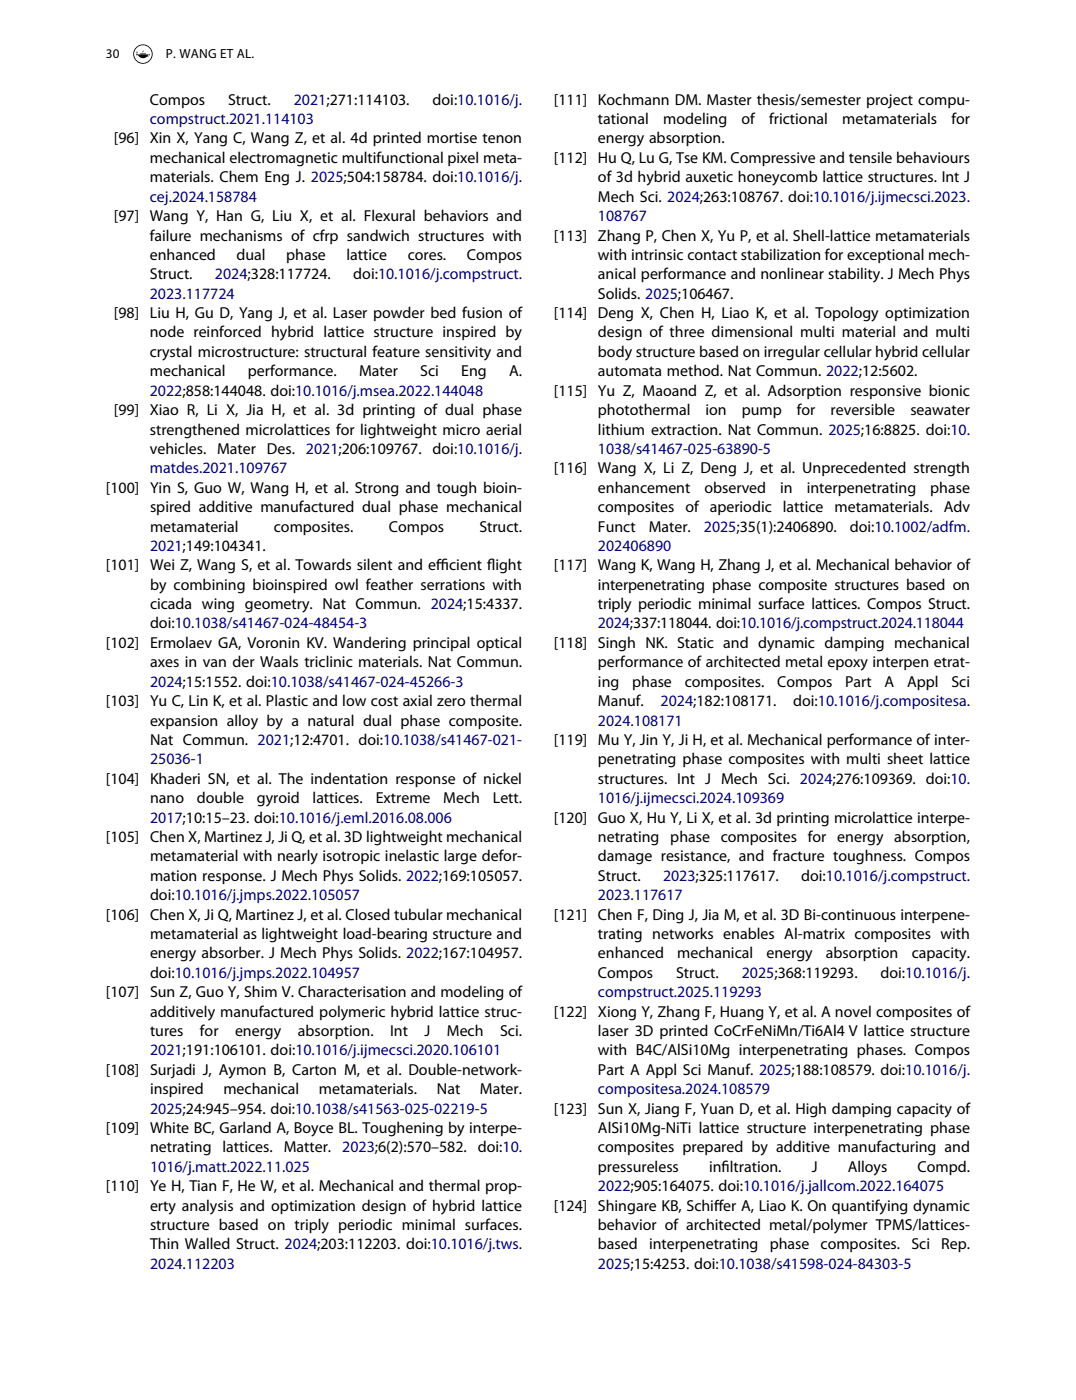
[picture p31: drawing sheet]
<svg xmlns="http://www.w3.org/2000/svg" width="215mm" height="280mm" viewBox="0 0 215 280" stroke-linecap="round" stroke-linejoin="round" font-family="sans-serif">
<defs><g id="words">
<g font-size="3.2">
<text x="29.9" y="20.9">Compos</text>
<text x="45.6" y="20.9">Struct.</text>
<text x="86.4" y="20.9">doi:10.1016/j.</text>
<text x="110.7" y="20.9">[111] Kochmann DM. Master thesis/semester project compu-</text>
<text x="22.8" y="28.7">[96] Xin X, Yang C, Wang Z, et al. 4d printed mortise tenon</text>
<text x="119.5" y="24.8">tational</text>
<text x="119.5" y="28.7">energy absorption.</text>
<text x="132.5" y="24.8">modeling</text>
<text x="148.2" y="24.8">of</text>
<text x="153.7" y="24.8">frictional</text>
<text x="168.3" y="24.8">metamaterials</text>
<text x="190.1" y="24.8">for</text>
<text x="29.9" y="32.6">mechanical electromagnetic multifunctional pixel meta-</text>
<text x="110.7" y="32.6">[112] Hu Q, Lu G, Tse KM. Compressive and tensile behaviours</text>
<text x="29.9" y="36.5">materials. Chem Eng J. 2025;504:158784. doi:10.1016/j.</text>
<text x="119.5" y="36.5">of 3d hybrid auxetic honeycomb lattice structures. Int J</text>
<text x="119.5" y="40.3">Mech Sci. 2024;263:108767. doi:10.1016/j.ijmecsci.2023.</text>
<text x="22.8" y="44.2">[97] Wang Y, Han G, Liu X, et al. Flexural behaviors and</text>
<text x="29.9" y="52">enhanced</text>
<text x="29.9" y="48.1">failure mechanisms of cfrp sandwich structures with</text>
<text x="47.2" y="52">dual</text>
<text x="57.2" y="52">phase</text>
<text x="69.2" y="52">lattice</text>
<text x="81.5" y="52">cores.</text>
<text x="93.3" y="52">Compos</text>
<text x="110.7" y="48.1">[113] Zhang P, Chen X, Yu P, et al. Shell-lattice metamaterials</text>
<text x="119.5" y="52">with intrinsic contact stabilization for exceptional mech-</text>
<text x="29.9" y="55.9">Struct.</text>
<text x="70.6" y="55.9">doi:10.1016/j.compstruct.</text>
<text x="119.5" y="55.9">anical performance and nonlinear stability. J Mech Phys</text>
<text x="119.5" y="59.7">Solids. 2025;106467.</text>
<text x="22.8" y="63.6">[98] Liu H, Gu D, Yang J, et al. Laser powder bed fusion of</text>
<text x="110.7" y="63.6">[114] Deng X, Chen H, Liao K, et al. Topology optimization</text>
<text x="29.9" y="67.5">node reinforced hybrid lattice structure inspired by</text>
<text x="29.9" y="71.4">crystal microstructure: structural feature sensitivity and</text>
<text x="119.5" y="67.5">design of three dimensional multi material and multi</text>
<text x="119.5" y="71.4">body structure based on irregular cellular hybrid cellular</text>
<text x="29.9" y="75.3">mechanical</text>
<text x="49.5" y="75.3">performance.</text>
<text x="71.8" y="75.3">Mater</text>
<text x="84" y="75.3">Sci</text>
<text x="92.2" y="75.3">Eng</text>
<text x="101.7" y="75.3">A.</text>
<text x="119.5" y="75.3">automata method. Nat Commun. 2022;12:5602.</text>
<text x="22.8" y="83">[99] Xiao R, Li X, Jia H, et al. 3d printing of dual phase</text>
<text x="110.7" y="79.1">[115] Yu Z, Maoand Z, et al. Adsorption responsive bionic</text>
<text x="119.5" y="83">photothermal</text>
<text x="141" y="83">ion</text>
<text x="148.2" y="83">pump</text>
<text x="159.2" y="83">for</text>
<text x="166" y="83">reversible</text>
<text x="181.9" y="83">seawater</text>
<text x="29.9" y="86.9">strengthened microlattices for lightweight micro aerial</text>
<text x="119.5" y="86.9">lithium extraction. Nat Commun. 2025;16:8825. doi:10.</text>
<text x="29.9" y="90.8">vehicles. Mater Des. 2021;206:109767. doi:10.1016/j.</text>
<text x="110.7" y="94.7">[116] Wang X, Li Z, Deng J, et al. Unprecedented strength</text>
<text x="21.2" y="98.5">[100] Yin S, Guo W, Wang H, et al. Strong and tough bioin-</text>
<text x="119.5" y="98.5">enhancement</text>
<text x="140.8" y="98.5">observed</text>
<text x="155.9" y="98.5">in</text>
<text x="161.2" y="98.5">interpenetrating</text>
<text x="185.9" y="98.5">phase</text>
<text x="30" y="106.3">metamaterial</text>
<text x="30" y="102.4">spired additive manufactured dual phase mechanical</text>
<text x="54.7" y="106.3">composites.</text>
<text x="77.7" y="106.3">Compos</text>
<text x="95.8" y="106.3">Struct.</text>
<text x="119.5" y="106.3">Funct</text>
<text x="119.5" y="102.4">composites of aperiodic lattice metamaterials. Adv</text>
<text x="129.6" y="106.3">Mater.</text>
<text x="169.8" y="106.3">doi:10.1002/adfm.</text>
<text x="21.2" y="114.1">[101] Wei Z, Wang S, et al. Towards silent and ef</text>
<text x="30" y="117.9">by combining bioinspired owl feather serrations with</text>
<text x="87.2" y="114.1">f</text>
<text x="87.2" y="114.1">icient f</text>
<text x="97.3" y="114.1">light</text>
<text x="110.7" y="114.1">[117] Wang K, Wang H, Zhang J, et al. Mechanical behavior of</text>
<text x="119.5" y="117.9">interpenetrating phase composite structures based on</text>
<text x="30" y="121.8">cicada wing geometry. Nat Commun. 2024;15:4337.</text>
<text x="30" y="125.7">doi:10.1038/s41467-024-48454-3</text>
<text x="119.5" y="121.8">triply periodic minimal surface lattices. Compos Struct.</text>
<text x="21.2" y="129.6">[102] Ermolaev GA, Voronin KV. Wandering principal optical</text>
<text x="110.7" y="129.6">[118] Singh NK. Static and dynamic damping mechanical</text>
<text x="30" y="133.5">axes in van der Waals triclinic materials. Nat Commun.</text>
<text x="119.5" y="133.5">performance of architected metal epoxy interpen etrat-</text>
<text x="119.5" y="137.3">ing</text>
<text x="126.3" y="137.3">phase</text>
<text x="136.8" y="137.3">composites.</text>
<text x="155.3" y="137.3">Compos</text>
<text x="168.9" y="137.3">Part</text>
<text x="176.7" y="137.3">A</text>
<text x="181.2" y="137.3">Appl</text>
<text x="190.1" y="137.3">Sci</text>
<text x="21.2" y="141.2">[103] Yu C, Lin K, et al. Plastic and low cost axial zero thermal</text>
<text x="119.5" y="141.2">Manuf.</text>
<text x="158.5" y="141.2">doi:10.1016/j.compositesa.</text>
<text x="30" y="145.1">expansion alloy by a natural dual phase composite.</text>
<text x="30" y="149">Nat Commun. 2021;12:4701. doi:10.1038/s41467-021-</text>
<text x="110.7" y="149">[119] Mu Y, Jin Y, Ji H, et al. Mechanical performance of inter-</text>
<text x="119.5" y="152.9">penetrating phase composites with multi sheet lattice</text>
<text x="21.2" y="156.8">[104] Khaderi SN, et al. The indentation response of nickel</text>
<text x="30" y="160.6">nano</text>
<text x="39.3" y="160.6">double</text>
<text x="51.3" y="160.6">gyroid</text>
<text x="62.5" y="160.6">lattices.</text>
<text x="75.1" y="160.6">Extreme</text>
<text x="88.6" y="160.6">Mech</text>
<text x="98.5" y="160.6">Lett.</text>
<text x="119.5" y="156.8">structures. Int J Mech Sci. 2024;276:109369. doi:10.</text>
<text x="110.7" y="164.5">[120] Guo X, Hu Y, Li X, et al. 3d printing microlattice interpe-</text>
<text x="21.2" y="168.4">[105] Chen X, Martinez J, Ji Q, et al. 3D lightweight mechanical</text>
<text x="30" y="172.3">metamaterial with nearly isotropic inelastic large defor-</text>
<text x="119.5" y="168.4">netrating phase composites for energy absorption,</text>
<text x="119.5" y="172.3">damage resistance, and fracture toughness. Compos</text>
<text x="30" y="176.2">mation response. J Mech Phys Solids. 2022;169:105057.</text>
<text x="119.5" y="176.2">Struct.</text>
<text x="160.1" y="176.2">doi:10.1016/j.compstruct.</text>
<text x="21.2" y="183.9">[106] Chen X, Ji Q, Martinez J, et al. Closed tubular mechanical</text>
<text x="30" y="180">doi:10.1016/j.jmps.2022.105057</text>
<text x="110.7" y="183.9">[121] Chen F, Ding J, Jia M, et al. 3D Bi-continuous interpene-</text>
<text x="30" y="187.8">metamaterial as lightweight load-bearing structure and</text>
<text x="30" y="191.7">energy absorber. J Mech Phys Solids. 2022;167:104957.</text>
<text x="119.5" y="187.8">trating networks enables Al-matrix composites with</text>
<text x="119.5" y="191.7">enhanced</text>
<text x="135.3" y="191.7">mechanical</text>
<text x="153.1" y="191.7">energy</text>
<text x="165" y="191.7">absorption</text>
<text x="182.2" y="191.7">capacity.</text>
<text x="30" y="195.6">doi:10.1016/j.jmps.2022.104957</text>
<text x="119.5" y="195.6">Compos</text>
<text x="135.1" y="195.6">Struct.</text>
<text x="175.9" y="195.6">doi:10.1016/j.</text>
<text x="21.2" y="199.4">[107] Sun Z, Guo Y, Shim V. Characterisation and modeling of</text>
<text x="30" y="203.3">additively manufactured polymeric hybrid lattice struc-</text>
<text x="110.7" y="203.3">[122] Xiong Y, Zhang F, Huang Y, et al. A novel composites of</text>
<text x="30" y="207.2">tures</text>
<text x="40" y="207.2">for</text>
<text x="47" y="207.2">energy</text>
<text x="59.5" y="207.2">absorption.</text>
<text x="78" y="207.2">Int</text>
<text x="84.8" y="207.2">J</text>
<text x="89.3" y="207.2">Mech</text>
<text x="99.9" y="207.2">Sci.</text>
<text x="119.5" y="207.2">laser 3D printed CoCrFeNiMn/Ti6Al4 V lattice structure</text>
<text x="21.2" y="215">[108] Surjadi J, Aymon B, Carton M, et al. Double-network-</text>
<text x="119.5" y="211.1">with B4C/AlSi10Mg interpenetrating phases. Compos</text>
<text x="119.5" y="215">Part A Appl Sci Manuf. 2025;188:108579. doi:10.1016/j.</text>
<text x="30" y="218.8">inspired</text>
<text x="44.6" y="218.8">mechanical</text>
<text x="63.7" y="218.8">metamaterials.</text>
<text x="87.3" y="218.8">Nat</text>
<text x="95.9" y="218.8">Mater.</text>
<text x="21.2" y="226.6">[109] White BC, Garland A, Boyce BL. Toughening by interpe-</text>
<text x="110.7" y="222.7">[123] Sun X, Jiang F, Yuan D, et al. High damping capacity of</text>
<text x="119.5" y="226.6">AlSi10Mg-NiTi lattice structure interpenetrating phase</text>
<text x="30" y="230.5">netrating lattices. Matter. 2023;6(2):570–582. doi:10.</text>
<text x="119.5" y="230.5">composites prepared by additive manufacturing and</text>
<text x="21.2" y="238.2">[110] Ye H, Tian F, He W, et al. Mechanical and thermal prop-</text>
<text x="119.5" y="234.4">pressureless</text>
<text x="141.7" y="234.4">inf</text>
<text x="144.2" y="234.4">iltration.</text>
<text x="162.2" y="234.4">J</text>
<text x="169.4" y="234.4">Alloys</text>
<text x="183.3" y="234.4">Compd.</text>
<text x="30" y="242.1">erty analysis and optimization design of hybrid lattice</text>
<text x="110.7" y="242.1">[124] Shingare KB, Schif</text>
<text x="142.7" y="242.1">fer A, Liao K. On quantifying dynamic</text>
<text x="30" y="246">structure based on triply periodic minimal surfaces.</text>
<text x="30" y="249.9">Thin Walled Struct. 2024;203:112203. doi:10.1016/j.tws.</text>
<text x="119.5" y="246">behavior of architected metal/polymer TPMS/lattices-</text>
<text x="119.5" y="249.9">based</text>
<text x="129.7" y="249.9">interpenetrating</text>
<text x="153.8" y="249.9">phase composites.</text>
<text x="182.1" y="249.9">Sci Rep.</text>
</g>
<g font-size="3.2" fill="#010181">
<text x="58.7" y="20.9">2021;271:114103.</text>
<text x="29.9" y="24.8">compstruct.2021.114103</text>
<text x="29.9" y="40.3">cej.2024.158784</text>
<text x="119.5" y="44.2">108767</text>
<text x="29.9" y="59.7">2023.117724</text>
<text x="43" y="55.9">2024;328:117724.</text>
<text x="29.9" y="79.1">2022;858:144048. doi:10.1016/j.msea.2022.144048</text>
<text x="29.9" y="94.7">matdes.2021.109767</text>
<text x="119.5" y="90.8">1038/s41467-025-63890-5</text>
<text x="140.6" y="106.3">2025;35(1):2406890.</text>
<text x="30" y="110.2">2021;149:104341.</text>
<text x="119.5" y="110.2">202406890</text>
<text x="119.5" y="125.7">2024;337:118044. doi:10.1016/j.compstruct.2024.118044</text>
<text x="30" y="137.3">2024;15:1552. doi:10.1038/s41467-024-45266-3</text>
<text x="132" y="141.2">2024;182:108171.</text>
<text x="119.5" y="145.1">2024.108171</text>
<text x="30" y="152.9">25036-1</text>
<text x="119.5" y="160.6">1016/j.ijmecsci.2024.109369</text>
<text x="30" y="164.5">2017;10:15–23. doi:10.1016/j.eml.2016.08.006</text>
<text x="132.5" y="176.2">2023;325:117617.</text>
<text x="119.5" y="180">2023.117617</text>
<text x="148.2" y="195.6">2025;368:119293.</text>
<text x="119.5" y="199.4">compstruct.2025.119293</text>
<text x="30" y="211.1">2021;191:106101. doi:10.1016/j.ijmecsci.2020.106101</text>
<text x="119.5" y="218.8">compositesa.2024.108579</text>
<text x="30" y="222.7">2025;24:945–954. doi:10.1038/s41563-025-02219-5</text>
<text x="30" y="234.4">1016/j.matt.2022.11.025</text>
<text x="119.5" y="238.2">2022;905:164075. doi:10.1016/j.jallcom.2022.164075</text>
<text x="30" y="253.8">2024.112203</text>
<text x="119.5" y="253.8">2025;15:4253. doi:10.1038/s41598-024-84303-5</text>
</g>
<g font-size="2.6">
<text x="21.2" y="11.6">30</text>
<text x="33.1" y="11.6">P. WANG ET AL.</text>
</g>
</g></defs>
<g fill="#000">
<path d="M27.4 10.2v.5l-.1-.1zM27.9 10.6h1.3zM28 10.8h1.2zM28.5 10.2l.3-.1-.2 .4-.1-.1z"/>
<path d="M26.8 10.8a1.77 1.77 0 0 1 3.5 0 1.77 1.77 0 0 1-3.5 0zM26.6 10.8a1.95 1.95 0 0 0 3.9 0 1.95 1.95 0 0 0-3.9 0z"/>
<path d="M29.6 11l.3-.1-.5 .4zM27.2 10.9l.1 .1h.3a1.12 1.12 0 0 0 1.8 .3 .67 .67 0 0 0 .6-.5z"/>
</g>
<use href="#words"/>
</svg>
